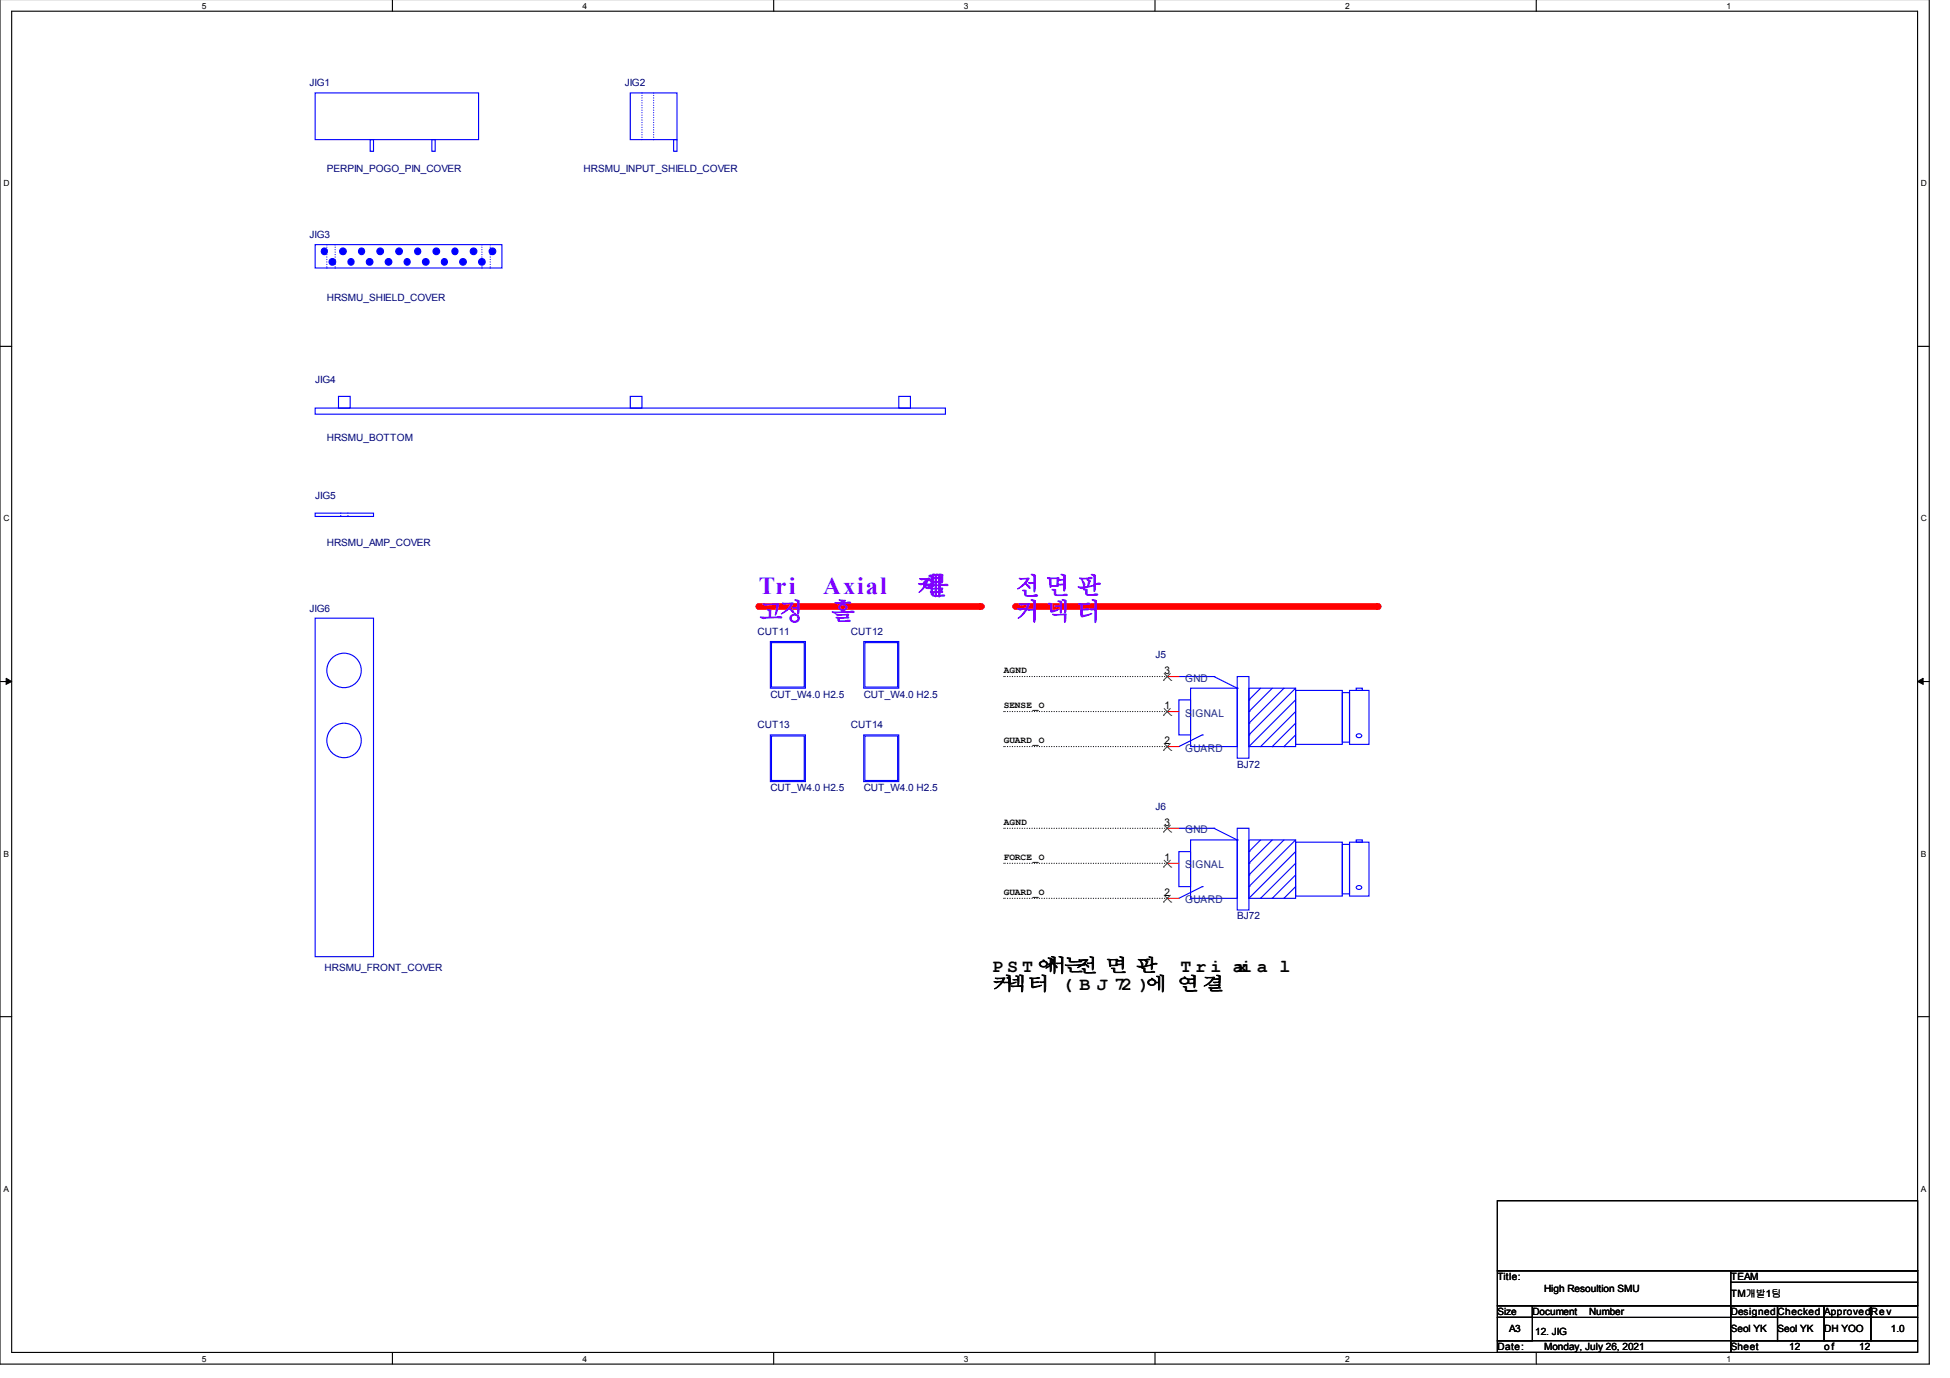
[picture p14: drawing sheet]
<svg xmlns="http://www.w3.org/2000/svg" width="297mm" height="210mm" viewBox="0 0 297 210" stroke-linecap="round" stroke-linejoin="round" font-family="sans-serif">
<defs><g id="words">
<g font-size="3.7" fill="#8000ff">
<text x="115.6" y="90.5">Tri</text>
<text x="115.6" y="94.4">고정</text>
<text x="125.4" y="90.5">Axial</text>
<text x="126.6" y="94.4">홀</text>
<text x="139.5" y="90.5">케</text>
<text x="140.2" y="90.5">이</text>
<text x="140.9" y="90.5">블</text>
<text x="154.7" y="90.5">전 면 판</text>
<text x="154.7" y="94.4">커 넥 터</text>
</g>
<g font-size="2.8">
<text x="151.1" y="148">P S T 에</text>
<text x="159.2" y="148">서는</text>
<text x="163.8" y="148">전 면 판</text>
<text x="179.8" y="148">T r i axi a l</text>
<text x="151.1" y="150.8">커</text>
<text x="153" y="150.8">넥터 ( B J 72 )에 연결</text>
</g>
<g font-size="1.6">
<text x="177.4" y="108">1</text>
<text x="177.4" y="102.6">3</text>
<text x="177.4" y="113.3">2</text>
<text x="177.4" y="125.7">3</text>
<text x="177.4" y="131.1">1</text>
<text x="177.4" y="136.4">2</text>
</g>
<g font-size="1.6" fill="#004080">
<text x="180.5" y="103.8">GND</text>
<text x="180.5" y="109.1">SIGNAL</text>
<text x="180.5" y="114.5">GUARD</text>
<text x="180.5" y="126.9">GND</text>
<text x="180.5" y="132.3">SIGNAL</text>
<text x="180.5" y="137.6">GUARD</text>
</g>
<g font-size="1.5" fill="#000080">
<text x="47.2" y="13.1">JIG1</text>
<text x="95.2" y="13.1">JIG2</text>
<text x="49.8" y="26.3">PERPIN_POGO_PIN_COVER</text>
<text x="88.9" y="26.3">HRSMU_INPUT_SHIELD_COVER</text>
<text x="47.2" y="36.3">JIG3</text>
<text x="49.8" y="45.8">HRSMU_SHIELD_COVER</text>
<text x="48" y="58.3">JIG4</text>
<text x="49.8" y="67.2">HRSMU_BOTTOM</text>
<text x="48" y="76">JIG5</text>
<text x="49.8" y="83.2">HRSMU_AMP_COVER</text>
<text x="47.2" y="93.1">JIG6</text>
<text x="115.4" y="96.7">CUT11</text>
<text x="129.6" y="96.7">CUT12</text>
<text x="176" y="100.3">J5</text>
<text x="117.3" y="106.3">CUT_W4.0 H2.5</text>
<text x="131.6" y="106.3">CUT_W4.0 H2.5</text>
<text x="115.4" y="110.9">CUT13</text>
<text x="129.6" y="110.9">CUT14</text>
<text x="188.5" y="116.9">BJ72</text>
<text x="117.3" y="120.5">CUT_W4.0 H2.5</text>
<text x="131.6" y="120.5">CUT_W4.0 H2.5</text>
<text x="176" y="123.4">J6</text>
<text x="188.5" y="140.1">BJ72</text>
<text x="49.4" y="147.8">HRSMU_FRONT_COVER</text>
</g>
<g font-size="1.5">
<text x="228.1" y="195">Title:</text>
<text x="235.2" y="196.8">High Resoultion SMU</text>
<text x="263.7" y="195">TEAM</text>
<text x="263.7" y="197.6">TM개발1팀</text>
<text x="228.1" y="200.3">Size</text>
<text x="229.9" y="203">A3</text>
<text x="233.4" y="200.3">Document</text>
<text x="233.8" y="203.4">12. JIG</text>
<text x="242.1" y="200.3">Number</text>
<text x="263.7" y="200.3">DesignedChecked ApprovedRev</text>
<text x="263.7" y="203">Seol YK</text>
<text x="270.8" y="203">Seol YK</text>
<text x="277.9" y="203">DH YOO</text>
<text x="288" y="203">1.0</text>
<text x="228.1" y="205.7">Date:</text>
<text x="235.2" y="205.7">Monday, July 26, 2021</text>
<text x="263.7" y="205.7">Sheet</text>
<text x="272.5" y="205.7">12</text>
<text x="277.9" y="205.7">of</text>
<text x="283.2" y="205.7">12</text>
</g>
<g font-size="1.4">
<text x="152.9" y="102.5">AGND</text>
<text x="152.9" y="107.9">SENSE_O</text>
<text x="152.9" y="113.2">GUARD_O</text>
<text x="152.9" y="125.7">AGND</text>
<text x="152.9" y="131">FORCE_O</text>
<text x="152.9" y="136.3">GUARD_O</text>
</g>
<g font-size="1.3">
<text x="30.7" y="1.4">5</text>
<text x="88.7" y="1.4">4</text>
<text x="146.8" y="1.4">3</text>
<text x="204.9" y="1.4">2</text>
<text x="263" y="1.4">1</text>
<text x=".5" y="28.4">D</text>
<text x="292.6" y="28.4">D</text>
<text x=".5" y="79.4">C</text>
<text x="292.6" y="79.4">C</text>
<text x=".5" y="130.5">B</text>
<text x="292.6" y="130.5">B</text>
<text x=".5" y="181.5">A</text>
<text x="292.6" y="181.5">A</text>
<text x="30.7" y="207.4">5</text>
<text x="88.7" y="207.4">4</text>
<text x="146.8" y="207.4">3</text>
<text x="204.9" y="207.4">2</text>
<text x="263" y="207.4">1</text>
</g>
</g></defs>
<path d="M0 -.1v207.9h293.9v-207.9M1.8 1.7h290.3v204.3h-290.3z" fill="none" stroke="#000" stroke-width=".17"/>
<g fill="#fff">
<path d="M30.7 .2h.6v1.3h-.6z"/>
<path d="M30.7 206.3h.6v1.3h-.6z"/>
</g>
<path d="M59.8 -.1v1.8M59.8 206v1.8" fill="none" stroke="#000" stroke-width=".17"/>
<g fill="#fff">
<path d="M88.7 .2h.6v1.3h-.6z"/>
<path d="M88.7 206.3h.6v1.3h-.6z"/>
</g>
<path d="M117.9 -.1v1.8M117.9 206v1.8" fill="none" stroke="#000" stroke-width=".17"/>
<g fill="#fff">
<path d="M146.8 .2h.6v1.3h-.6z"/>
<path d="M146.8 206.3h.6v1.3h-.6z"/>
</g>
<path d="M175.9 -.1v1.8M175.9 206v1.8" fill="none" stroke="#000" stroke-width=".17"/>
<g fill="#fff">
<path d="M204.9 .2h.6v1.3h-.6z"/>
<path d="M204.9 206.3h.6v1.3h-.6z"/>
</g>
<path d="M234 -.1v1.8M234 206v1.8" fill="none" stroke="#000" stroke-width=".17"/>
<g fill="#fff">
<path d="M263 .2h.6v1.3h-.6z"/>
<path d="M263 206.3h.6v1.3h-.6z"/>
<path d="M.5 27.2h.9v1.3h-.9z"/>
<path d="M292.6 27.2h.9v1.3h-.9z"/>
<path d="M.5 78.2h.9v1.4h-.9z"/>
<path d="M292.6 78.2h.9v1.4h-.9z"/>
</g>
<path d="M0 52.8h1.8M292.1 52.8h1.8" fill="none" stroke="#000" stroke-width=".17"/>
<g fill="#fff">
<path d="M.5 129.3h.8v1.4h-.8z"/>
<path d="M292.6 129.3h.8v1.4h-.8z"/>
</g>
<path d="M0 103.8h1.8M292.1 103.8h1.8" fill="none" stroke="#000" stroke-width=".17"/>
<path d="M.9 103.3l.9 .5-.9 .4zM292.1 103.8l.8-.5v.9z" fill="#000" stroke="#000" stroke-width=".15"/>
<g fill="#fff">
<path d="M.5 180.4h.7v1.3h-.7z"/>
<path d="M292.6 180.4h.7v1.3h-.7z"/>
</g>
<path d="M0 154.9h1.8M292.1 154.9h1.8" fill="none" stroke="#000" stroke-width=".17"/>
<path d="M115.6 92.4h33.8" fill="none" stroke="#f00" stroke-width="1"/>
<circle cx="149.4" cy="92.4" r=".51" fill="#f00"/>
<path d="M152.9 103.1h.1M152.9 108.4h.1M152.9 113.7h.1M177.8 103.1h-24.9M177.8 108.4h-24.9M177.8 113.7h-24.9M152.9 126.2h.1M152.9 131.5h.1M152.9 136.8h.1M177.8 126.2h-24.9M177.8 131.5h-24.9M177.8 136.8h-24.9" fill="none" stroke="#000" stroke-width=".17" stroke-dasharray="0 .3"/>
<path d="M154.7 92.4h55.1" fill="none" stroke="#f00" stroke-width="1"/>
<circle cx="209.8" cy="92.4" r=".51" fill="#f00"/>
<g fill="none" stroke="#000" stroke-width=".17">
<path d="M228.1 182.9h64v10.7h-64zM228.1 193.6h64v5.3h-64zM228.1 198.9h5.3v1.8h-5.3zM233.4 198.9h30.3v1.8h-30.3zM263.7 198.9h7.1v1.8h-7.1zM263.7 193.6h28.4v1.7h-28.4zM263.7 195.3h28.4v3.6h-28.4zM270.8 198.9h7.1v1.8h-7.1zM277.9 198.9h7.1v1.8h-7.1zM285 198.9h7.1v1.8h-7.1zM228.1 200.7h5.3v3.5h-5.3zM228.1 204.2h35.6v1.8h-35.6z"/>
<path d="M263.7 204.2h28.4v1.8h-28.4zM263.7 200.7h7.1v3.5h-7.1zM270.8 200.7h7.1v3.5h-7.1zM277.9 200.7h7.1v3.5h-7.1zM285 200.7h7.1v3.5h-7.1z"/>
</g>
<g fill="none" stroke="#00f" stroke-width=".17">
<path d="M48 14.2h24.9v7.1h-24.9zM96 14.2h7.1v7.1h-7.1zM48 37.3h28.5v3.5h-28.5zM56.4 21.3h.5v1.7h-.5zM65.8 21.3h.5v1.7h-.5zM102.6 21.3h.5v1.7h-.5zM48 62.2h96v.9h-96zM48 78.2h8.9v.5h-8.9zM51.6 60.4h1.7v1.8h-1.7zM96 60.4h1.8v1.8h-1.8zM136.9 60.4h1.8v1.8h-1.8zM48 94.2h8.9v51.5h-8.9z"/>
<path d="M117.3 97.7h5.4v7.1h-5.4zM117.5 97.9h5v6.8h-5zM131.6 97.7h5.3v7.1h-5.3zM131.7 97.9h5v6.8h-5zM117.3 111.9h5.4v7.2h-5.4zM117.5 112.1h5v6.8h-5zM131.6 111.9h5.3v7.2h-5.3zM131.7 112.1h5v6.8h-5zM179.6 106.6h1.8v5.3h-1.8zM179.6 103.1h5.3M181.4 104.8h7.1v8.9h-7.1zM183.1 111.9h.1"/>
<path d="M183.1 111.9l-3.5 1.8M184.9 103.1h.1M184.9 103.1l3.6 1.7M188.5 103.1h1.7v12.4h-1.7zM188.5 104.8h.1M190.2 104.8h7.2v8.9h-7.2zM190.2 106.6h.1M190.2 108.4h.1M190.2 110.2h.1M190.2 111.9h.1M190.2 113.7h.1M192 113.7h.1"/>
<path d="M192 104.8l-1.8 1.8M193.8 113.7h.1M193.8 104.8l-3.6 3.6M195.6 113.7h.1M195.6 104.8l-5.4 5.4M197.4 105.2h7.1v8.2h-7.1zM197.4 104.8l-7.2 7.1M197.4 106.6l-7.2 7.1M197.4 110.2l-3.6 3.5M197.4 108.4l-5.4 5.3M197.4 111.9l-1.8 1.8M204.5 105.5h1.1v7.5h-1.1z"/>
<path d="M205.6 105.2h2.9v8.2h-2.9zM206.6 104.8h.9v.4h-.9zM206.6 111.9a.48 .48 0 0 1 .8 .2 .4 .4 0 0 1-.4 .3 .4 .4 0 0 1-.4-.5zM179.6 129.7h1.8v5.4h-1.8zM179.6 126.2h5.3M181.4 127.9h7.1v8.9h-7.1zM183.1 135.1h.1M183.1 135.1l-3.5 1.7M184.9 126.2h.1M184.9 126.2l3.6 1.7M188.5 126.2h1.7v12.4h-1.7zM188.5 127.9h.1"/>
<path d="M190.2 127.9h7.2v8.9h-7.2zM190.2 129.7h.1M190.2 131.5h.1M190.2 133.3h.1M190.2 135.1h.1M190.2 136.8h.1M192 136.8h.1M192 127.9l-1.8 1.8M193.8 136.8h.1M193.8 127.9l-3.6 3.6M195.6 136.8h.1M195.6 127.9l-5.4 5.4"/>
<path d="M197.4 128.3h7.1v8.2h-7.1zM197.4 127.9l-7.2 7.2M197.4 129.7l-7.2 7.1M197.4 133.3l-3.6 3.5M197.4 131.5l-5.4 5.3M197.4 135.1l-1.8 1.7M204.5 128.6h1.1v7.6h-1.1zM205.6 128.3h2.9v8.2h-2.9zM206.6 127.9h.9v.4h-.9zM206.6 135a.48 .48 0 0 1 .8 .2 .4 .4 0 0 1-.4 .3 .4 .4 0 0 1-.4-.5z"/>
<circle cx="52.4" cy="102.1" r="2.62"/>
<circle cx="52.4" cy="112.8" r="2.62"/>
</g>
<g fill="none" stroke="#00f" stroke-width=".17" stroke-dasharray="0 .3">
<path d="M97.8 14.2v7.1M99.6 14.2v7.1M49.8 37.3v3.5M51.1 37.3v3.5M73.4 37.3v3.5M74.7 37.3v3.5M97.8 21.3h.1M99.6 21.3h.1M49.8 40.8h.1M51.1 40.8h.1M73.4 40.8h.1M74.7 40.8h.1"/>
<path d="M51.9 78.2v.5M51.9 78.7h.1M53 78.2v.5M53 78.7h.1"/>
</g>
<path d="M177.8 108.4h.1M177.8 113.7h.1M177.8 103.1h.1M177.8 108.4h1.8M177.8 113.7h1.8M177.8 103.1h1.8M177.8 131.5h.1M177.8 136.8h.1M177.8 126.2h.1M177.8 131.5h1.8M177.8 136.8h1.8M177.8 126.2h1.8" fill="none" stroke="#f00" stroke-width=".17"/>
<g fill="none" stroke="#804000" stroke-width=".15">
<path d="M177.2 109h.1M177.2 114.3h.1M177.2 103.6h.1M177.3 107.9l1.1 1.1M177.3 113.2l1.1 1.1M177.3 102.5l1.1 1.1M178.3 107.9l-1.1 1.1M178.3 113.2l-1.1 1.1M178.3 102.5l-1.1 1.1M178.4 109h.1M178.4 114.3h.1M178.4 103.6h.1"/>
<path d="M177.2 132.1h.1M177.2 137.4h.1M177.2 126.8h.1M177.3 131l1.1 1.1M177.3 136.3l1.1 1.1M177.3 125.7l1.1 1.1M178.3 131l-1.1 1.1M178.3 136.3l-1.1 1.1M178.3 125.7l-1.1 1.1M178.4 132.1h.1M178.4 137.4h.1M178.4 126.8h.1"/>
</g>
<g fill="#00f" stroke="#00f" stroke-width=".17">
<circle cx="52.2" cy="38.3" r=".51"/>
<circle cx="55.1" cy="38.3" r=".49"/>
<circle cx="57.9" cy="38.3" r=".51"/>
<circle cx="60.8" cy="38.3" r=".51"/>
<circle cx="63.6" cy="38.3" r=".49"/>
<circle cx="66.5" cy="38.3" r=".51"/>
<circle cx="69.3" cy="38.3" r=".49"/>
<circle cx="72.1" cy="38.3" r=".51"/>
<circle cx="53.4" cy="39.9" r=".49"/>
<circle cx="56.3" cy="39.9" r=".51"/>
<circle cx="59.2" cy="39.9" r=".51"/>
<circle cx="62" cy="39.9" r=".49"/>
<circle cx="64.9" cy="39.9" r=".51"/>
<circle cx="67.7" cy="39.9" r=".49"/>
<circle cx="70.5" cy="39.9" r=".51"/>
<circle cx="49.4" cy="38.3" r=".49"/>
<circle cx="50.6" cy="39.9" r=".51"/>
<circle cx="75" cy="38.3" r=".51"/>
<circle cx="73.4" cy="39.9" r=".51"/>
</g>
<use href="#words"/>
</svg>
